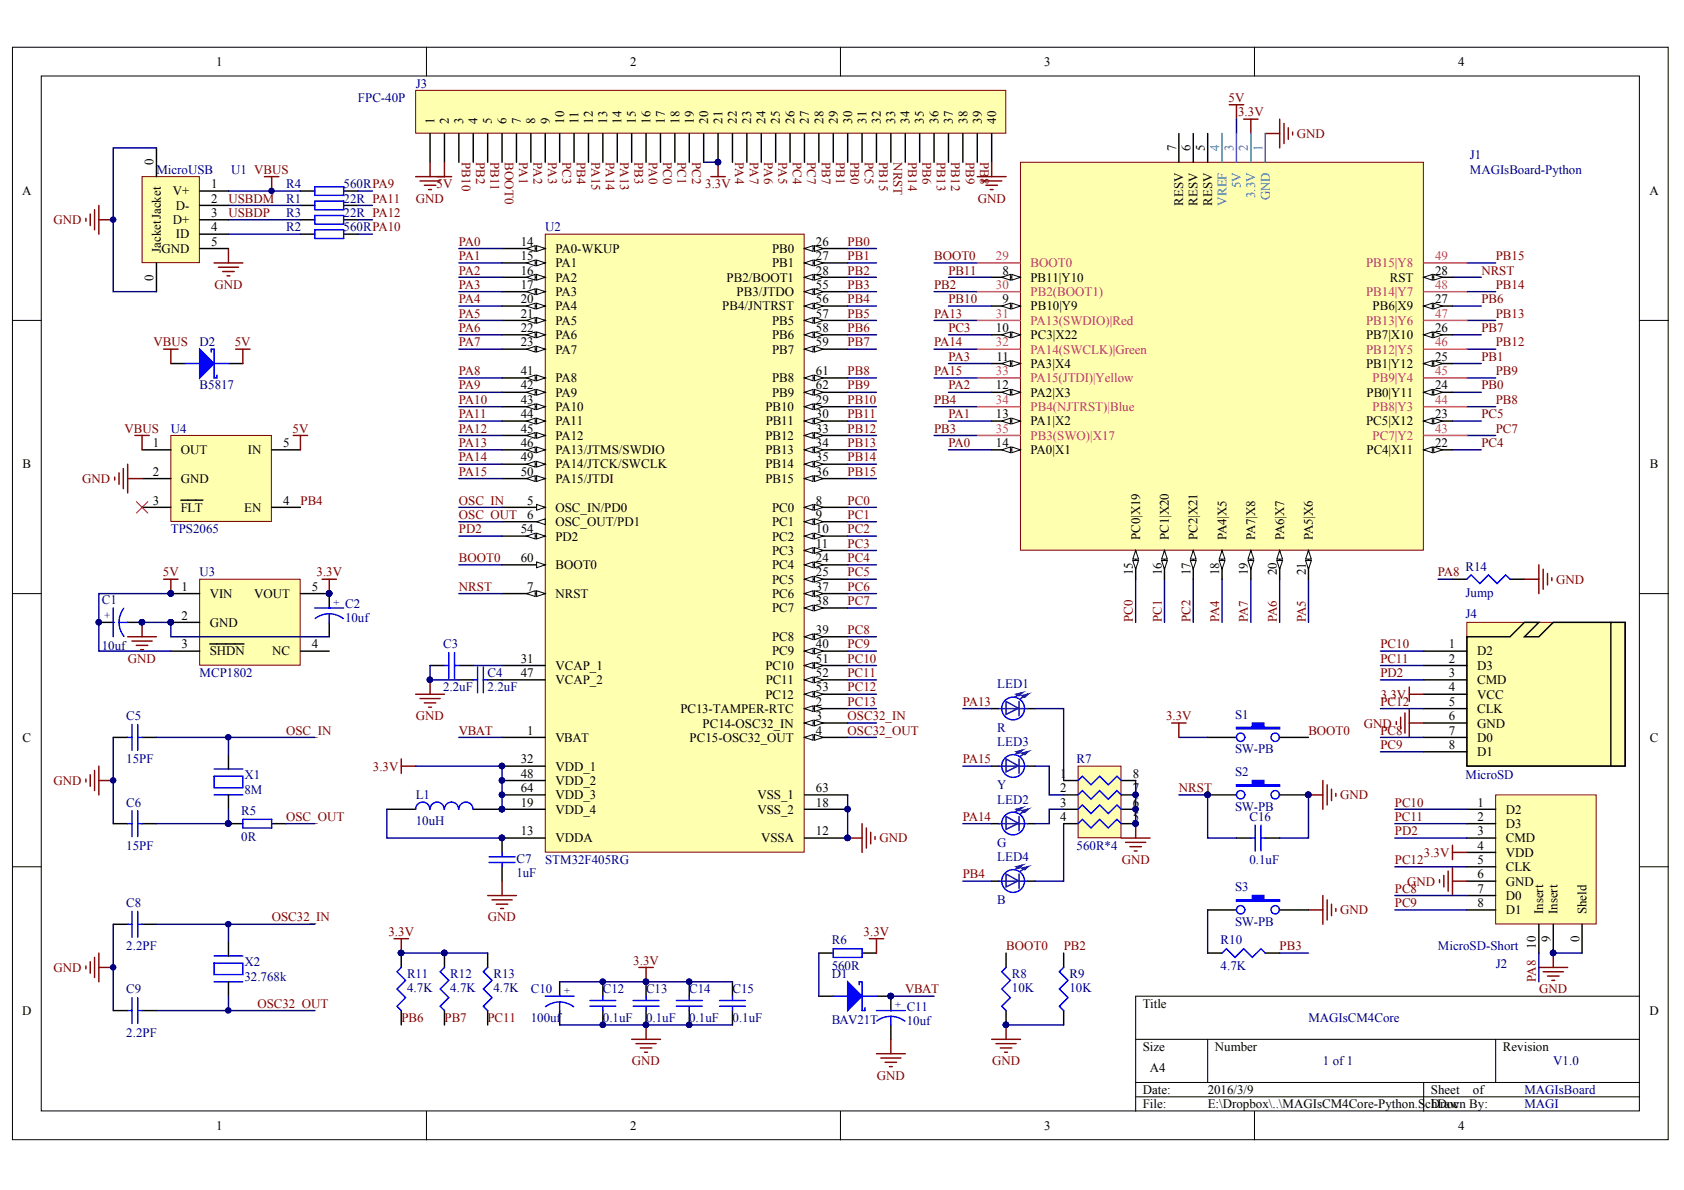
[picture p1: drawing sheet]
<svg xmlns="http://www.w3.org/2000/svg" width="297mm" height="210mm" viewBox="0 0 297 210" stroke-linecap="round" stroke-linejoin="round" font-family="sans-serif">
<defs><g id="words">
<g font-size="2.3">
<text x="38.1" y="11.7">1</text>
<text x="111.2" y="11.7">2</text>
<text x="184.2" y="11.7">3</text>
<text x="257.2" y="11.7">4</text>
<text x="76.6" y="21.8" transform="rotate(-90 76.6 21.8)">1</text>
<text x="79.2" y="21.8" transform="rotate(-90 79.2 21.8)">2</text>
<text x="81.7" y="21.8" transform="rotate(-90 81.7 21.8)">3</text>
<text x="84.2" y="21.8" transform="rotate(-90 84.2 21.8)">4</text>
<text x="86.8" y="21.8" transform="rotate(-90 86.8 21.8)">5</text>
<text x="89.4" y="21.8" transform="rotate(-90 89.4 21.8)">6</text>
<text x="91.9" y="21.8" transform="rotate(-90 91.9 21.8)">7</text>
<text x="94.4" y="21.8" transform="rotate(-90 94.4 21.8)">8</text>
<text x="97" y="21.8" transform="rotate(-90 97 21.8)">9</text>
<text x="99.5" y="21.8" transform="rotate(-90 99.5 21.8)">10</text>
<text x="102" y="21.8" transform="rotate(-90 102 21.8)">11</text>
<text x="104.6" y="21.8" transform="rotate(-90 104.6 21.8)">12</text>
<text x="107.1" y="21.8" transform="rotate(-90 107.1 21.8)">13</text>
<text x="109.6" y="21.8" transform="rotate(-90 109.6 21.8)">14</text>
<text x="112.2" y="21.8" transform="rotate(-90 112.2 21.8)">15</text>
<text x="114.7" y="21.8" transform="rotate(-90 114.7 21.8)">16</text>
<text x="117.3" y="21.8" transform="rotate(-90 117.3 21.8)">17</text>
<text x="119.8" y="21.8" transform="rotate(-90 119.8 21.8)">18</text>
<text x="122.4" y="21.8" transform="rotate(-90 122.4 21.8)">19</text>
<text x="124.9" y="21.8" transform="rotate(-90 124.9 21.8)">20</text>
<text x="127.4" y="21.8" transform="rotate(-90 127.4 21.8)">21</text>
<text x="130" y="21.8" transform="rotate(-90 130 21.8)">22</text>
<text x="132.5" y="21.8" transform="rotate(-90 132.5 21.8)">23</text>
<text x="135" y="21.8" transform="rotate(-90 135 21.8)">24</text>
<text x="137.6" y="21.8" transform="rotate(-90 137.6 21.8)">25</text>
<text x="140.1" y="21.8" transform="rotate(-90 140.1 21.8)">26</text>
<text x="142.7" y="21.8" transform="rotate(-90 142.7 21.8)">27</text>
<text x="145.2" y="21.8" transform="rotate(-90 145.2 21.8)">28</text>
<text x="147.8" y="21.8" transform="rotate(-90 147.8 21.8)">29</text>
<text x="150.3" y="21.8" transform="rotate(-90 150.3 21.8)">30</text>
<text x="152.8" y="21.8" transform="rotate(-90 152.8 21.8)">31</text>
<text x="155.4" y="21.8" transform="rotate(-90 155.4 21.8)">32</text>
<text x="157.9" y="21.8" transform="rotate(-90 157.9 21.8)">33</text>
<text x="160.4" y="21.8" transform="rotate(-90 160.4 21.8)">34</text>
<text x="163" y="21.8" transform="rotate(-90 163 21.8)">35</text>
<text x="165.5" y="21.8" transform="rotate(-90 165.5 21.8)">36</text>
<text x="168.1" y="21.8" transform="rotate(-90 168.1 21.8)">37</text>
<text x="170.6" y="21.8" transform="rotate(-90 170.6 21.8)">38</text>
<text x="173.2" y="21.8" transform="rotate(-90 173.2 21.8)">39</text>
<text x="175.7" y="21.8" transform="rotate(-90 175.7 21.8)">40</text>
<text x="27.1" y="29.1" transform="rotate(-90 27.1 29.1)">0</text>
<text x="207.4" y="26.6" transform="rotate(-90 207.4 26.6)">7</text>
<text x="210" y="26.6" transform="rotate(-90 210 26.6)">6</text>
<text x="212.5" y="26.6" transform="rotate(-90 212.5 26.6)">5</text>
<text x="3.9" y="34.5">A</text>
<text x="30.5" y="34.5">V+</text>
<text x="37.2" y="33.2">1</text>
<text x="37.2" y="35.7">2</text>
<text x="290.9" y="34.5">A</text>
<text x="30.5" y="39.5">D+</text>
<text x="31" y="37">D-</text>
<text x="37.2" y="38.3">3</text>
<text x="37.2" y="40.8">4</text>
<text x="208.7" y="36.3" transform="rotate(-90 208.7 36.3)">RESV</text>
<text x="211.3" y="36.3" transform="rotate(-90 211.3 36.3)">RESV</text>
<text x="213.8" y="36.3" transform="rotate(-90 213.8 36.3)">RESV</text>
<text x="28.4" y="44.6" transform="rotate(-90 28.4 44.6)">JacketJacket</text>
<text x="28.5" y="44.6">GND</text>
<text x="31" y="42.1">ID</text>
<text x="37.2" y="43.4">5</text>
<text x="91.8" y="43.4">14</text>
<text x="91.8" y="45.9">15</text>
<text x="98" y="44.6">PA0-WKUP</text>
<text x="98" y="47.2">PA1</text>
<text x="136.2" y="44.6">PB0</text>
<text x="136.2" y="47.2">PB1</text>
<text x="143.9" y="43.4">26</text>
<text x="143.9" y="45.9">27</text>
<text x="27.1" y="49.5" transform="rotate(-90 27.1 49.5)">0</text>
<text x="91.8" y="48.4">16</text>
<text x="91.8" y="51">17</text>
<text x="91.8" y="53.5">20</text>
<text x="98" y="49.7">PA2</text>
<text x="98" y="52.2">PA3</text>
<text x="128.2" y="49.7">PB2/BOOT1</text>
<text x="129.9" y="52.2">PB3/JTDO</text>
<text x="143.9" y="48.4">28</text>
<text x="143.9" y="51">55</text>
<text x="143.9" y="53.5">56</text>
<text x="176.8" y="48.4">8</text>
<text x="176.8" y="53.5">9</text>
<text x="181.8" y="49.7">PB11|Y10</text>
<text x="245.1" y="49.7">RST</text>
<text x="253.1" y="48.4">28</text>
<text x="253.1" y="53.5">27</text>
<text x="91.8" y="56">21</text>
<text x="91.8" y="58.6">22</text>
<text x="98" y="54.8">PA4</text>
<text x="98" y="57.3">PA5</text>
<text x="98" y="59.8">PA6</text>
<text x="127.4" y="54.8">PB4/JNTRST</text>
<text x="136.2" y="57.3">PB5</text>
<text x="136.2" y="59.8">PB6</text>
<text x="143.9" y="56">57</text>
<text x="143.9" y="58.6">58</text>
<text x="175.7" y="58.6">10</text>
<text x="181.8" y="54.8">PB10|Y9</text>
<text x="181.8" y="59.8">PC3|X22</text>
<text x="241" y="59.8">PB7|X10</text>
<text x="242.1" y="54.8">PB6|X9</text>
<text x="253.1" y="58.6">26</text>
<text x="91.8" y="61.1">23</text>
<text x="98" y="62.4">PA7</text>
<text x="136.2" y="62.4">PB7</text>
<text x="143.9" y="61.1">59</text>
<text x="175.7" y="63.6">11</text>
<text x="181.8" y="64.9">PA3|X4</text>
<text x="241" y="64.9">PB1|Y12</text>
<text x="253.1" y="63.6">25</text>
<text x="91.8" y="66.2">41</text>
<text x="91.8" y="68.7">42</text>
<text x="91.8" y="71.2">43</text>
<text x="98" y="67.4">PA8</text>
<text x="98" y="70">PA9</text>
<text x="136.2" y="67.4">PB8</text>
<text x="136.2" y="70">PB9</text>
<text x="143.9" y="66.2">61</text>
<text x="143.9" y="68.7">62</text>
<text x="143.9" y="71.2">29</text>
<text x="175.7" y="68.7">12</text>
<text x="181.8" y="70">PA2|X3</text>
<text x="241" y="70">PB0|Y11</text>
<text x="253.1" y="68.7">24</text>
<text x="91.8" y="73.8">44</text>
<text x="91.8" y="76.3">45</text>
<text x="98" y="72.5">PA10</text>
<text x="98" y="75">PA11</text>
<text x="98" y="77.6">PA12</text>
<text x="135" y="72.5">PB10</text>
<text x="135" y="77.6">PB12</text>
<text x="135.1" y="75">PB11</text>
<text x="143.9" y="73.8">30</text>
<text x="143.9" y="76.3">33</text>
<text x="175.7" y="73.8">13</text>
<text x="181.8" y="75">PA1|X2</text>
<text x="241" y="75">PC5|X12</text>
<text x="253.1" y="73.8">23</text>
<text x="4" y="82.6">B</text>
<text x="27" y="78.8">1</text>
<text x="27" y="83.9">2</text>
<text x="31.9" y="80.1">OUT</text>
<text x="43.7" y="80.1">IN</text>
<text x="50" y="78.8">5</text>
<text x="91.8" y="78.8">46</text>
<text x="91.8" y="81.4">49</text>
<text x="91.8" y="83.9">50</text>
<text x="98" y="80.1">PA13/JTMS/SWDIO</text>
<text x="98" y="82.6">PA14/JTCK/SWCLK</text>
<text x="135" y="80.1">PB13</text>
<text x="135" y="82.6">PB14</text>
<text x="143.9" y="78.8">34</text>
<text x="143.9" y="81.4">35</text>
<text x="143.9" y="83.9">36</text>
<text x="175.7" y="78.8">14</text>
<text x="181.8" y="80.1">PA0|X1</text>
<text x="241" y="80.1">PC4|X11</text>
<text x="253.1" y="78.8">22</text>
<text x="291" y="82.6">B</text>
<text x="27" y="89">3</text>
<text x="31.9" y="85.2">GND</text>
<text x="50" y="89">4</text>
<text x="93" y="89">5</text>
<text x="98" y="85.2">PA15/JTDI</text>
<text x="135" y="85.2">PB15</text>
<text x="143.9" y="89">8</text>
<text x="31.9" y="90.3">FLT</text>
<text x="43.1" y="90.3">EN</text>
<text x="91.8" y="94.1">54</text>
<text x="93" y="91.5">6</text>
<text x="98" y="90.3">OSC_IN/PD0</text>
<text x="98" y="92.8">OSC_OUT/PD1</text>
<text x="98" y="95.3">PD2</text>
<text x="136.2" y="90.3">PC0</text>
<text x="136.2" y="92.8">PC1</text>
<text x="136.2" y="95.3">PC2</text>
<text x="143.9" y="91.5">9</text>
<text x="143.9" y="94.1">10</text>
<text x="201.1" y="95.3" transform="rotate(-90 201.1 95.3)">PC0|X19</text>
<text x="206.2" y="95.3" transform="rotate(-90 206.2 95.3)">PC1|X20</text>
<text x="211.3" y="95.3" transform="rotate(-90 211.3 95.3)">PC2|X21</text>
<text x="216.3" y="95.3" transform="rotate(-90 216.3 95.3)">PA4|X5</text>
<text x="221.4" y="95.3" transform="rotate(-90 221.4 95.3)">PA7|X8</text>
<text x="226.5" y="95.3" transform="rotate(-90 226.5 95.3)">PA6|X7</text>
<text x="231.6" y="95.3" transform="rotate(-90 231.6 95.3)">PA5|X6</text>
<text x="91.8" y="99.1">60</text>
<text x="98" y="100.4">BOOT0</text>
<text x="136.2" y="97.9">PC3</text>
<text x="136.2" y="100.4">PC4</text>
<text x="143.9" y="96.6">11</text>
<text x="143.9" y="99.1">24</text>
<text x="143.9" y="101.7">25</text>
<text x="199.8" y="101.4" transform="rotate(-90 199.8 101.4)">15</text>
<text x="204.9" y="101.4" transform="rotate(-90 204.9 101.4)">16</text>
<text x="210" y="101.4" transform="rotate(-90 210 101.4)">17</text>
<text x="215.1" y="101.4" transform="rotate(-90 215.1 101.4)">18</text>
<text x="220.1" y="101.4" transform="rotate(-90 220.1 101.4)">19</text>
<text x="225.2" y="101.4" transform="rotate(-90 225.2 101.4)">20</text>
<text x="230.3" y="101.4" transform="rotate(-90 230.3 101.4)">21</text>
<text x="32" y="104.2">1</text>
<text x="37" y="105.5">VIN</text>
<text x="44.8" y="105.5">VOUT</text>
<text x="55" y="104.2">5</text>
<text x="93" y="104.2">7</text>
<text x="98" y="105.5">NRST</text>
<text x="136.2" y="102.9">PC5</text>
<text x="136.2" y="105.5">PC6</text>
<text x="143.9" y="104.2">37</text>
<text x="143.9" y="106.7">38</text>
<text x="32" y="109.3">2</text>
<text x="37" y="110.5">GND</text>
<text x="136.2" y="108">PC7</text>
<text x="136.2" y="113.1">PC8</text>
<text x="143.9" y="111.8">39</text>
<text x="32" y="114.3">3</text>
<text x="37" y="115.6">SHDN</text>
<text x="48" y="115.6">NC</text>
<text x="55" y="114.3">4</text>
<text x="91.8" y="116.9">31</text>
<text x="91.8" y="119.4">47</text>
<text x="98" y="118.1">VCAP_1</text>
<text x="135" y="118.1">PC10</text>
<text x="136.2" y="115.6">PC9</text>
<text x="143.9" y="114.3">40</text>
<text x="143.9" y="116.9">51</text>
<text x="143.9" y="119.4">52</text>
<text x="255.5" y="114.3">1</text>
<text x="255.5" y="116.9">2</text>
<text x="255.5" y="119.4">3</text>
<text x="260.5" y="115.6">D2</text>
<text x="260.5" y="118.1">D3</text>
<text x="98" y="120.7">VCAP_2</text>
<text x="120" y="125.7">PC13-TAMPER-RTC</text>
<text x="135" y="123.2">PC12</text>
<text x="135.1" y="120.7">PC11</text>
<text x="143.9" y="121.9">53</text>
<text x="143.9" y="124.5">2</text>
<text x="255.5" y="121.9">4</text>
<text x="255.5" y="124.5">5</text>
<text x="260.5" y="120.7">CMD</text>
<text x="260.5" y="123.2">VCC</text>
<text x="260.5" y="125.7">CLK</text>
<text x="4" y="130.9">C</text>
<text x="93" y="129.6">1</text>
<text x="98" y="130.9">VBAT</text>
<text x="121.6" y="130.9">PC15-OSC32_OUT</text>
<text x="123.9" y="128.3">PC14-OSC32_IN</text>
<text x="143.9" y="127.1">3</text>
<text x="143.9" y="129.6">4</text>
<text x="255.5" y="127.1">6</text>
<text x="255.5" y="129.6">7</text>
<text x="260.5" y="128.3">GND</text>
<text x="260.5" y="130.9">D0</text>
<text x="291" y="130.9">C</text>
<text x="91.8" y="134.7">32</text>
<text x="91.8" y="137.2">48</text>
<text x="98" y="135.9">VDD_1</text>
<text x="187" y="137.2">1</text>
<text x="199.8" y="137.2">8</text>
<text x="255.5" y="132.1">8</text>
<text x="260.5" y="133.4">D1</text>
<text x="91.8" y="139.7">64</text>
<text x="91.8" y="142.3">19</text>
<text x="98" y="138.5">VDD_2</text>
<text x="98" y="141">VDD_3</text>
<text x="98" y="143.5">VDD_4</text>
<text x="133.6" y="141">VSS_1</text>
<text x="133.6" y="143.5">VSS_2</text>
<text x="143.9" y="139.7">63</text>
<text x="143.9" y="142.3">18</text>
<text x="187" y="139.7">2</text>
<text x="187" y="142.3">3</text>
<text x="199.8" y="142.3">6</text>
<text x="199.8" y="139.7">7</text>
<text x="260.6" y="142.3">1</text>
<text x="265.6" y="143.5">D2</text>
<text x="91.8" y="147.3">13</text>
<text x="98" y="148.6">VDDA</text>
<text x="134.2" y="148.6">VSSA</text>
<text x="143.9" y="147.3">12</text>
<text x="187" y="144.8">4</text>
<text x="199.8" y="144.8">5</text>
<text x="260.6" y="144.8">2</text>
<text x="260.6" y="147.3">3</text>
<text x="260.6" y="149.9">4</text>
<text x="265.6" y="146.1">D3</text>
<text x="265.6" y="148.6">CMD</text>
<text x="260.6" y="152.4">5</text>
<text x="260.6" y="154.9">6</text>
<text x="265.6" y="151.1">VDD</text>
<text x="265.6" y="153.7">CLK</text>
<text x="260.6" y="157.5">7</text>
<text x="260.6" y="160">8</text>
<text x="265.6" y="156.2">GND</text>
<text x="265.6" y="158.7">D0</text>
<text x="265.6" y="161.3">D1</text>
<text x="272.2" y="161.3" transform="rotate(-90 272.2 161.3)">Insert</text>
<text x="274.7" y="161.3" transform="rotate(-90 274.7 161.3)">Insert</text>
<text x="279.9" y="161.3" transform="rotate(-90 279.9 161.3)">Sheld</text>
<text x="270.9" y="167.3" transform="rotate(-90 270.9 167.3)">10</text>
<text x="273.5" y="166.2" transform="rotate(-90 273.5 166.2)">9</text>
<text x="278.6" y="166.2" transform="rotate(-90 278.6 166.2)">0</text>
<text x="3.9" y="179">D</text>
<text x="201.6" y="177.8">Title</text>
<text x="290.9" y="179">D</text>
<text x="201.6" y="185.4">Size</text>
<text x="214.3" y="185.4">Number</text>
<text x="265.1" y="185.4">Revision</text>
<text x="202.8" y="189.2">A4</text>
<text x="201.6" y="193">Date:</text>
<text x="201.6" y="195.5">File:</text>
<text x="213" y="193">2016/3/9</text>
<text x="213" y="195.5">E:\Dropbox\..\MAGIsCM4Core-Python.SchDoc</text>
<text x="252.4" y="193">Sheet</text>
<text x="252.4" y="195.5">Drawn By:</text>
<text x="259.8" y="193">of</text>
<text x="38.1" y="199.3">1</text>
<text x="111.2" y="199.3">2</text>
<text x="184.2" y="199.3">3</text>
<text x="257.2" y="199.3">4</text>
</g>
<g font-size="2.3" fill="#000080">
<text x="63.1" y="18">FPC-40P</text>
<text x="73.3" y="15.5">J3</text>
<text x="259.3" y="28.1">J1</text>
<text x="27.6" y="30.7">MicroUSB</text>
<text x="40.8" y="30.7">U1 VBUS</text>
<text x="50.5" y="35.7">R1</text>
<text x="50.5" y="33.2">R4</text>
<text x="60.6" y="35.7">22R PA11</text>
<text x="60.6" y="33.2">560RPA9</text>
<text x="259.3" y="30.7">MAGIsBoard-Python</text>
<text x="50.5" y="40.8">R2</text>
<text x="50.5" y="38.3">R3</text>
<text x="60.6" y="40.8">560RPA10</text>
<text x="60.6" y="38.3">22R PA12</text>
<text x="96.2" y="40.8">U2</text>
<text x="35.2" y="61.1">D2</text>
<text x="35.2" y="68.7">B5817</text>
<text x="30.1" y="76.3">U4</text>
<text x="30.1" y="94.1">TPS2065</text>
<text x="35.2" y="101.7">U3</text>
<text x="258.5" y="100.7">R14</text>
<text x="18" y="106.5">C1</text>
<text x="60.9" y="107.3">C2</text>
<text x="258.5" y="105.2">Jump</text>
<text x="60.9" y="109.8">10uf</text>
<text x="258.5" y="109">J4</text>
<text x="18" y="114.6">10uf</text>
<text x="35.2" y="119.4">MCP1802</text>
<text x="78.2" y="114.3">C3</text>
<text x="86" y="119.4">C4</text>
<text x="78.2" y="121.9">2.2uF</text>
<text x="86" y="121.9">2.2uF</text>
<text x="175.9" y="121.4">LED1</text>
<text x="22.3" y="127.1">C5</text>
<text x="175.9" y="131.6">LED3</text>
<text x="175.9" y="129.1">R</text>
<text x="217.8" y="126.8">S1</text>
<text x="22.3" y="134.7">15PF</text>
<text x="43.1" y="137.4">X1</text>
<text x="189.9" y="134.7">R7</text>
<text x="217.8" y="132.9">SW-PB</text>
<text x="217.8" y="136.9">S2</text>
<text x="258.5" y="137.4">MicroSD</text>
<text x="22.3" y="142.3">C6</text>
<text x="42.6" y="143.8">R5</text>
<text x="43.1" y="140">8M</text>
<text x="73.3" y="141">L1</text>
<text x="175.9" y="141.8">LED2</text>
<text x="175.9" y="139.2">Y</text>
<text x="217.8" y="143">SW-PB</text>
<text x="22.3" y="149.9">15PF</text>
<text x="42.6" y="148.3">0R</text>
<text x="73.3" y="145.6">10uH</text>
<text x="175.9" y="149.4">G</text>
<text x="189.9" y="149.9">560R*4</text>
<text x="220.4" y="144.8">C16</text>
<text x="91.1" y="152.1">C7</text>
<text x="91.1" y="154.7">1uF</text>
<text x="96.2" y="152.4">STM32F405RG</text>
<text x="175.9" y="151.9">LED4</text>
<text x="220.4" y="152.4">0.1uF</text>
<text x="22.3" y="160">C8</text>
<text x="175.9" y="159.5">B</text>
<text x="217.8" y="157.2">S3</text>
<text x="22.3" y="167.6">2.2PF</text>
<text x="146.7" y="166.6">R6</text>
<text x="215.3" y="166.6">R10</text>
<text x="217.8" y="163.3">SW-PB</text>
<text x="253.6" y="167.6">MicroSD-Short</text>
<text x="43.1" y="170.4">X2</text>
<text x="43.1" y="173">32.768k</text>
<text x="71.8" y="172.5">R11</text>
<text x="79.4" y="172.5">R12</text>
<text x="87" y="172.5">R13</text>
<text x="146.7" y="172.5">D1</text>
<text x="146.7" y="171.2">560R</text>
<text x="178.5" y="172.5">R8</text>
<text x="188.6" y="172.5">R9</text>
<text x="215.3" y="171.2">4.7K</text>
<text x="263.8" y="170.7">J2</text>
<text x="22.3" y="175.2">C9</text>
<text x="71.8" y="175">4.7K</text>
<text x="79.4" y="175">4.7K</text>
<text x="87" y="175">4.7K</text>
<text x="93.6" y="175.2">C10</text>
<text x="106.3" y="175.2">C12</text>
<text x="114" y="175.2">C13</text>
<text x="121.6" y="175.2">C14</text>
<text x="129.2" y="175.2">C15</text>
<text x="159.9" y="178.3">C11</text>
<text x="178.5" y="175">10K</text>
<text x="188.6" y="175">10K</text>
<text x="22.3" y="182.8">2.2PF</text>
<text x="93.6" y="180.3">100uf</text>
<text x="106.3" y="180.3">0.1uF</text>
<text x="114" y="180.3">0.1uF</text>
<text x="121.6" y="180.3">0.1uF</text>
<text x="129.2" y="180.3">0.1uF</text>
<text x="146.7" y="180.6">BAV21T</text>
<text x="159.9" y="180.8">10uf</text>
<text x="230.8" y="180.3">MAGIsCM4Core</text>
<text x="233.4" y="187.9">1 of 1</text>
<text x="274" y="187.9">V1.0</text>
<text x="268.9" y="193">MAGIsBoard</text>
<text x="268.9" y="195.5">MAGI</text>
</g>
<g font-size="2.3" fill="#800000">
<text x="216.7" y="18">5V</text>
<text x="218.4" y="20.5">3.3V</text>
<text x="81.4" y="28.6" transform="rotate(90 81.4 28.6)">PB10</text>
<text x="84" y="28.6" transform="rotate(90 84 28.6)">PB2</text>
<text x="86.5" y="28.6" transform="rotate(90 86.5 28.6)">PB11</text>
<text x="89.1" y="28.6" transform="rotate(90 89.1 28.6)">BOOT0</text>
<text x="91.6" y="28.6" transform="rotate(90 91.6 28.6)">PA1</text>
<text x="94.1" y="28.6" transform="rotate(90 94.1 28.6)">PA2</text>
<text x="96.7" y="28.6" transform="rotate(90 96.7 28.6)">PA3</text>
<text x="99.2" y="28.6" transform="rotate(90 99.2 28.6)">PC3</text>
<text x="101.7" y="28.6" transform="rotate(90 101.7 28.6)">PB4</text>
<text x="104.3" y="28.6" transform="rotate(90 104.3 28.6)">PA15</text>
<text x="106.9" y="28.6" transform="rotate(90 106.9 28.6)">PA14</text>
<text x="109.4" y="28.6" transform="rotate(90 109.4 28.6)">PA13</text>
<text x="111.9" y="28.6" transform="rotate(90 111.9 28.6)">PB3</text>
<text x="114.5" y="28.6" transform="rotate(90 114.5 28.6)">PA0</text>
<text x="117" y="28.6" transform="rotate(90 117 28.6)">PC0</text>
<text x="119.5" y="28.6" transform="rotate(90 119.5 28.6)">PC1</text>
<text x="122.1" y="28.6" transform="rotate(90 122.1 28.6)">PC2</text>
<text x="129.7" y="28.6" transform="rotate(90 129.7 28.6)">PA4</text>
<text x="132.3" y="28.6" transform="rotate(90 132.3 28.6)">PA7</text>
<text x="134.8" y="28.6" transform="rotate(90 134.8 28.6)">PA6</text>
<text x="137.3" y="28.6" transform="rotate(90 137.3 28.6)">PA5</text>
<text x="139.9" y="28.6" transform="rotate(90 139.9 28.6)">PC4</text>
<text x="142.4" y="28.6" transform="rotate(90 142.4 28.6)">PC7</text>
<text x="144.9" y="28.6" transform="rotate(90 144.9 28.6)">PB7</text>
<text x="147.5" y="28.6" transform="rotate(90 147.5 28.6)">PB1</text>
<text x="150" y="28.6" transform="rotate(90 150 28.6)">PB0</text>
<text x="152.5" y="28.6" transform="rotate(90 152.5 28.6)">PC5</text>
<text x="155.1" y="28.6" transform="rotate(90 155.1 28.6)">PB15</text>
<text x="157.6" y="28.6" transform="rotate(90 157.6 28.6)">NRST</text>
<text x="160.2" y="28.6" transform="rotate(90 160.2 28.6)">PB14</text>
<text x="162.7" y="28.6" transform="rotate(90 162.7 28.6)">PB6</text>
<text x="165.3" y="28.6" transform="rotate(90 165.3 28.6)">PB13</text>
<text x="167.8" y="28.6" transform="rotate(90 167.8 28.6)">PB12</text>
<text x="170.3" y="28.6" transform="rotate(90 170.3 28.6)">PB9</text>
<text x="172.9" y="28.6" transform="rotate(90 172.9 28.6)">PB</text>
<text x="228.7" y="24.3">GND</text>
<text x="40.3" y="35.7">USBDM</text>
<text x="73.4" y="35.7">GND</text>
<text x="77" y="33.2">5V</text>
<text x="124.4" y="33.2">3.3V</text>
<text x="172.4" y="35.7">GND</text>
<text x="172.9" y="31.4" transform="rotate(90 172.9 31.4)">8</text>
<text x="9.4" y="39.5">GND</text>
<text x="40.3" y="38.3">USBDP</text>
<text x="80.9" y="43.4">PA0</text>
<text x="80.9" y="45.9">PA1</text>
<text x="149.5" y="43.4">PB0</text>
<text x="149.5" y="45.9">PB1</text>
<text x="164.8" y="45.9">BOOT0</text>
<text x="263.8" y="45.9">PB15</text>
<text x="37.8" y="51">GND</text>
<text x="80.9" y="48.4">PA2</text>
<text x="80.9" y="51">PA3</text>
<text x="80.9" y="53.5">PA4</text>
<text x="149.5" y="48.4">PB2</text>
<text x="149.5" y="51">PB3</text>
<text x="149.5" y="53.5">PB4</text>
<text x="164.8" y="51">PB2</text>
<text x="167.3" y="53.5">PB10</text>
<text x="167.3" y="48.4">PB11</text>
<text x="261.3" y="53.5">PB6</text>
<text x="261.3" y="48.4">NRST</text>
<text x="263.8" y="51">PB14</text>
<text x="80.9" y="56">PA5</text>
<text x="80.9" y="58.6">PA6</text>
<text x="149.5" y="56">PB5</text>
<text x="149.5" y="58.6">PB6</text>
<text x="164.8" y="56">PA13</text>
<text x="167.3" y="58.6">PC3</text>
<text x="261.3" y="58.6">PB7</text>
<text x="263.8" y="56">PB13</text>
<text x="27.1" y="61.1">VBUS</text>
<text x="41.4" y="61.1">5V</text>
<text x="80.9" y="61.1">PA7</text>
<text x="149.5" y="61.1">PB7</text>
<text x="164.8" y="61.1">PA14</text>
<text x="167.3" y="63.6">PA3</text>
<text x="261.3" y="63.6">PB1</text>
<text x="263.8" y="61.1">PB12</text>
<text x="80.9" y="66.2">PA8</text>
<text x="80.9" y="68.7">PA9</text>
<text x="80.9" y="71.2">PA10</text>
<text x="149.5" y="66.2">PB8</text>
<text x="149.5" y="68.7">PB9</text>
<text x="149.5" y="71.2">PB10</text>
<text x="164.8" y="66.2">PA15</text>
<text x="164.8" y="71.2">PB4</text>
<text x="167.3" y="68.7">PA2</text>
<text x="261.3" y="68.7">PB0</text>
<text x="263.8" y="71.2">PB8</text>
<text x="263.8" y="66.2">PB9</text>
<text x="22" y="76.3">VBUS</text>
<text x="51.6" y="76.3">5V</text>
<text x="80.9" y="73.8">PA11</text>
<text x="80.9" y="76.3">PA12</text>
<text x="149.5" y="73.8">PB11</text>
<text x="149.5" y="76.3">PB12</text>
<text x="164.8" y="76.3">PB3</text>
<text x="167.3" y="73.8">PA1</text>
<text x="261.3" y="73.8">PC5</text>
<text x="263.8" y="76.3">PC7</text>
<text x="80.9" y="78.8">PA13</text>
<text x="80.9" y="81.4">PA14</text>
<text x="80.9" y="83.9">PA15</text>
<text x="149.5" y="78.8">PB13</text>
<text x="149.5" y="81.4">PB14</text>
<text x="149.5" y="83.9">PB15</text>
<text x="167.3" y="78.8">PA0</text>
<text x="261.3" y="78.8">PC4</text>
<text x="14.5" y="85.2">GND</text>
<text x="53" y="89">PB4</text>
<text x="80.9" y="89">OSC_IN</text>
<text x="149.5" y="89">PC0</text>
<text x="80.9" y="94.1">PD2</text>
<text x="80.9" y="91.5">OSC_OUT</text>
<text x="149.5" y="91.5">PC1</text>
<text x="149.5" y="94.1">PC2</text>
<text x="28.7" y="101.7">5V</text>
<text x="55.8" y="101.7">3.3V</text>
<text x="80.9" y="99.1">BOOT0</text>
<text x="149.5" y="96.6">PC3</text>
<text x="149.5" y="99.1">PC4</text>
<text x="149.5" y="101.7">PC5</text>
<text x="253.6" y="101.7">PA8</text>
<text x="80.9" y="104.2">NRST</text>
<text x="149.5" y="104.2">PC6</text>
<text x="149.5" y="106.7">PC7</text>
<text x="274.5" y="102.9">GND</text>
<text x="149.5" y="111.8">PC8</text>
<text x="199.8" y="109.8" transform="rotate(-90 199.8 109.8)">PC0</text>
<text x="204.9" y="109.8" transform="rotate(-90 204.9 109.8)">PC1</text>
<text x="210" y="109.8" transform="rotate(-90 210 109.8)">PC2</text>
<text x="215.1" y="109.8" transform="rotate(-90 215.1 109.8)">PA4</text>
<text x="220.1" y="109.8" transform="rotate(-90 220.1 109.8)">PA7</text>
<text x="225.2" y="109.8" transform="rotate(-90 225.2 109.8)">PA6</text>
<text x="230.3" y="109.8" transform="rotate(-90 230.3 109.8)">PA5</text>
<text x="22.6" y="116.9">GND</text>
<text x="149.5" y="114.3">PC9</text>
<text x="149.5" y="116.9">PC10</text>
<text x="149.5" y="119.4">PC11</text>
<text x="243.5" y="114.3">PC10</text>
<text x="243.5" y="116.9">PC11</text>
<text x="243.5" y="119.4">PD2</text>
<text x="149.5" y="121.9">PC12</text>
<text x="149.5" y="124.5">PC13</text>
<text x="169.8" y="124.5">PA13</text>
<text x="243.5" y="124.5">PC12</text>
<text x="243.5" y="123.2">3.3V</text>
<text x="50.5" y="129.6">OSC_IN</text>
<text x="73.4" y="127.1">GND</text>
<text x="80.9" y="129.6">VBAT</text>
<text x="149.5" y="127.1">OSC32_IN</text>
<text x="149.5" y="129.6">OSC32_OUT</text>
<text x="205.7" y="127.1">3.3V</text>
<text x="230.8" y="129.6">BOOT0</text>
<text x="240.5" y="128.3">GND</text>
<text x="243.5" y="129.6">PC8</text>
<text x="65.8" y="135.9">3.3V</text>
<text x="169.8" y="134.7">PA15</text>
<text x="243.5" y="132.1">PC9</text>
<text x="9.4" y="138.5">GND</text>
<text x="208" y="139.7">NRST</text>
<text x="236.4" y="141">GND</text>
<text x="246" y="142.3">PC10</text>
<text x="50.5" y="144.8">OSC_OUT</text>
<text x="155.1" y="148.6">GND</text>
<text x="169.8" y="144.8">PA14</text>
<text x="246" y="144.8">PC11</text>
<text x="246" y="147.3">PD2</text>
<text x="169.8" y="154.9">PB4</text>
<text x="197.9" y="152.4">GND</text>
<text x="246" y="152.4">PC12</text>
<text x="251.2" y="151.1">3.3V</text>
<text x="236.4" y="161.3">GND</text>
<text x="246" y="157.5">PC8</text>
<text x="246" y="160">PC9</text>
<text x="248.2" y="156.2">GND</text>
<text x="47.9" y="162.5">OSC32_IN</text>
<text x="68.5" y="165.1">3.3V</text>
<text x="86.1" y="162.5">GND</text>
<text x="152.3" y="165.1">3.3V</text>
<text x="177.5" y="167.6">BOOT0</text>
<text x="187.6" y="167.6">PB2</text>
<text x="225.7" y="167.6">PB3</text>
<text x="9.4" y="171.4">GND</text>
<text x="111.7" y="170.2">3.3V</text>
<text x="270.9" y="173.2" transform="rotate(-90 270.9 173.2)">PA8</text>
<text x="45.4" y="177.8">OSC32_OUT</text>
<text x="159.7" y="175.2">VBAT</text>
<text x="271.5" y="175.2">GND</text>
<text x="70.8" y="180.3">PB6</text>
<text x="78.4" y="180.3">PB7</text>
<text x="86" y="180.3">PC11</text>
<text x="111.5" y="187.9">GND</text>
<text x="154.7" y="190.4">GND</text>
<text x="175" y="187.9">GND</text>
</g>
<g font-size="2.3" fill="#009cca">
<text x="215.1" y="26.6" transform="rotate(-90 215.1 26.6)">4</text>
<text x="217.6" y="26.6" transform="rotate(-90 217.6 26.6)">3</text>
<text x="220.1" y="26.6" transform="rotate(-90 220.1 26.6)">2</text>
<text x="222.7" y="26.6" transform="rotate(-90 222.7 26.6)">1</text>
<text x="218.9" y="33.2" transform="rotate(-90 218.9 33.2)">5V</text>
<text x="221.4" y="34.9" transform="rotate(-90 221.4 34.9)">3.3V</text>
<text x="224" y="35.3" transform="rotate(-90 224 35.3)">GND</text>
<text x="216.3" y="36.3" transform="rotate(-90 216.3 36.3)">VREF</text>
</g>
<g font-size="2.3" fill="#da2467">
<text x="175.7" y="45.9">29</text>
<text x="181.8" y="47.2">BOOT0</text>
<text x="241" y="47.2">PB15|Y8</text>
<text x="253.1" y="45.9">49</text>
<text x="175.7" y="51">30</text>
<text x="181.8" y="52.2">PB2(BOOT1)</text>
<text x="241" y="52.2">PB14|Y7</text>
<text x="253.1" y="51">48</text>
<text x="175.7" y="56">31</text>
<text x="181.8" y="57.3">PA13(SWDIO)|Red</text>
<text x="241" y="57.3">PB13|Y6</text>
<text x="253.1" y="56">47</text>
<text x="175.7" y="61.1">32</text>
<text x="181.8" y="62.4">PA14(SWCLK)|Green</text>
<text x="241" y="62.4">PB12|Y5</text>
<text x="253.1" y="61.1">46</text>
<text x="175.7" y="66.2">33</text>
<text x="175.7" y="71.2">34</text>
<text x="181.8" y="67.4">PA15(JTDI)|Yellow</text>
<text x="242.1" y="67.4">PB9|Y4</text>
<text x="253.1" y="71.2">44</text>
<text x="253.1" y="66.2">45</text>
<text x="175.7" y="76.3">35</text>
<text x="181.8" y="77.6">PB3(SWO)|X17</text>
<text x="181.8" y="72.5">PB4(NJTRST)|Blue</text>
<text x="242.1" y="77.6">PC7|Y2</text>
<text x="242.1" y="72.5">PB8|Y3</text>
<text x="253.1" y="76.3">43</text>
</g>
<g font-size="1.8" fill="#000080">
<text x="58.8" y="106.8">+</text>
<text x="19.6" y="109" transform="rotate(-90 19.6 109)">+</text>
<text x="99.5" y="175.3">+</text>
<text x="157.9" y="177.9">+</text>
</g>
</g></defs>
<g fill="#fff" stroke="#000" stroke-width=".18">
<path d="M2.2 8.3h292v192.7h-292z"/>
<path d="M7.3 13.4h281.9v182.6h-281.9z"/>
</g>
<g fill="none" stroke="#000" stroke-width=".18">
<path d="M75.2 8.3v5.1M148.2 8.3v5.1M221.3 8.3v5.1M2.2 56.5h5.1M289.2 56.5h5.1M2.2 104.7h5.1M289.2 104.7h5.1M2.2 152.9h5.1M289.2 152.9h5.1M289.2 175.7h-88.9v20.3M75.2 196v5.1M148.2 196v5.1"/>
<path d="M200.3 183.3h88.9M200.3 190.9h88.9M200.3 193.5h88.9M213 183.3v7.6M221.3 196v5.1M251.1 190.9v5.1M263.8 183.3v7.6"/>
</g>
<path d="M96.2 41.3h45.6v109h-45.6z" fill="#ffffb0" stroke="#800000" stroke-width=".18"/>
<path d="M88.6 99.6h7.6" fill="none" stroke="#000" stroke-width=".25"/>
<path d="M94.7 99.1l1.5 .5-1.5 .5z" fill="#fff" stroke="#000" stroke-width=".18"/>
<path d="M88.6 104.7h7.6" fill="none" stroke="#000" stroke-width=".25"/>
<g fill="#fff" stroke="#000" stroke-width=".18">
<path d="M94.7 104.2l1.5 .5-1.5 .5z"/>
<path d="M92.9 104.7l1.5-.5v1z"/>
</g>
<path d="M88.6 89.5h7.6" fill="none" stroke="#000" stroke-width=".25"/>
<path d="M94.7 89l1.5 .5-1.5 .5z" fill="#fff" stroke="#000" stroke-width=".18"/>
<path d="M88.6 92h7.6" fill="none" stroke="#000" stroke-width=".25"/>
<path d="M94.7 92l1.5-.5v1z" fill="#fff" stroke="#000" stroke-width=".18"/>
<path d="M88.6 43.8h7.6" fill="none" stroke="#000" stroke-width=".25"/>
<g fill="#fff" stroke="#000" stroke-width=".18">
<path d="M94.7 43.3l1.5 .5-1.5 .5z"/>
<path d="M92.9 43.8l1.5-.5v1z"/>
</g>
<path d="M88.6 46.4h7.6" fill="none" stroke="#000" stroke-width=".25"/>
<g fill="#fff" stroke="#000" stroke-width=".18">
<path d="M94.7 45.9l1.5 .5-1.5 .5z"/>
<path d="M92.9 46.4l1.5-.5v1z"/>
</g>
<path d="M88.6 48.9h7.6" fill="none" stroke="#000" stroke-width=".25"/>
<g fill="#fff" stroke="#000" stroke-width=".18">
<path d="M94.7 48.4l1.5 .5-1.5 .5z"/>
<path d="M92.9 48.9l1.5-.5v1z"/>
</g>
<path d="M88.6 51.4h7.6" fill="none" stroke="#000" stroke-width=".25"/>
<g fill="#fff" stroke="#000" stroke-width=".18">
<path d="M94.7 50.9l1.5 .5-1.5 .6z"/>
<path d="M92.9 51.4l1.5-.5v1.1z"/>
</g>
<path d="M88.6 54h7.6" fill="none" stroke="#000" stroke-width=".25"/>
<g fill="#fff" stroke="#000" stroke-width=".18">
<path d="M94.7 53.5l1.5 .5-1.5 .5z"/>
<path d="M92.9 54l1.5-.5v1z"/>
</g>
<path d="M88.6 56.5h7.6" fill="none" stroke="#000" stroke-width=".25"/>
<g fill="#fff" stroke="#000" stroke-width=".18">
<path d="M94.7 56l1.5 .5-1.5 .5z"/>
<path d="M92.9 56.5l1.5-.5v1z"/>
</g>
<path d="M88.6 59.1h7.6" fill="none" stroke="#000" stroke-width=".25"/>
<g fill="#fff" stroke="#000" stroke-width=".18">
<path d="M94.7 58.5l1.5 .6-1.5 .5z"/>
<path d="M92.9 59.1l1.5-.6v1.1z"/>
</g>
<path d="M88.6 61.6h7.6" fill="none" stroke="#000" stroke-width=".25"/>
<g fill="#fff" stroke="#000" stroke-width=".18">
<path d="M94.7 61.1l1.5 .5-1.5 .5z"/>
<path d="M92.9 61.6l1.5-.5v1z"/>
</g>
<path d="M88.6 66.7h7.6" fill="none" stroke="#000" stroke-width=".25"/>
<g fill="#fff" stroke="#000" stroke-width=".18">
<path d="M94.7 66.2l1.5 .5-1.5 .5z"/>
<path d="M92.9 66.7l1.5-.5v1z"/>
</g>
<path d="M88.6 69.2h7.6" fill="none" stroke="#000" stroke-width=".25"/>
<g fill="#fff" stroke="#000" stroke-width=".18">
<path d="M94.7 68.7l1.5 .5-1.5 .5z"/>
<path d="M92.9 69.2l1.5-.5v1z"/>
</g>
<path d="M88.6 71.7h7.6" fill="none" stroke="#000" stroke-width=".25"/>
<g fill="#fff" stroke="#000" stroke-width=".18">
<path d="M94.7 71.2l1.5 .5-1.5 .5z"/>
<path d="M92.9 71.7l1.5-.5v1z"/>
</g>
<path d="M88.6 74.3h7.6" fill="none" stroke="#000" stroke-width=".25"/>
<g fill="#fff" stroke="#000" stroke-width=".18">
<path d="M94.7 73.8l1.5 .5-1.5 .5z"/>
<path d="M92.9 74.3l1.5-.5v1z"/>
</g>
<path d="M88.6 76.8h7.6" fill="none" stroke="#000" stroke-width=".25"/>
<g fill="#fff" stroke="#000" stroke-width=".18">
<path d="M94.7 76.3l1.5 .5-1.5 .5z"/>
<path d="M92.9 76.8l1.5-.5v1z"/>
</g>
<path d="M88.6 79.3h7.6" fill="none" stroke="#000" stroke-width=".25"/>
<g fill="#fff" stroke="#000" stroke-width=".18">
<path d="M94.7 78.8l1.5 .5-1.5 .6z"/>
<path d="M92.9 79.3l1.5-.5v1.1z"/>
</g>
<path d="M88.6 81.9h7.6" fill="none" stroke="#000" stroke-width=".25"/>
<g fill="#fff" stroke="#000" stroke-width=".18">
<path d="M94.7 81.4l1.5 .5-1.5 .5z"/>
<path d="M92.9 81.9l1.5-.5v1z"/>
</g>
<path d="M88.6 84.4h7.6" fill="none" stroke="#000" stroke-width=".25"/>
<g fill="#fff" stroke="#000" stroke-width=".18">
<path d="M94.7 83.9l1.5 .5-1.5 .5z"/>
<path d="M92.9 84.4l1.5-.5v1z"/>
</g>
<path d="M141.9 43.8h7.6" fill="none" stroke="#000" stroke-width=".25"/>
<g fill="#fff" stroke="#000" stroke-width=".18">
<path d="M141.9 43.8l1.5-.5v1z"/>
<path d="M143.7 43.3l1.5 .5-1.5 .5z"/>
</g>
<path d="M141.9 46.4h7.6" fill="none" stroke="#000" stroke-width=".25"/>
<g fill="#fff" stroke="#000" stroke-width=".18">
<path d="M141.9 46.4l1.5-.5v1z"/>
<path d="M143.7 45.9l1.5 .5-1.5 .5z"/>
</g>
<path d="M141.9 48.9h7.6" fill="none" stroke="#000" stroke-width=".25"/>
<g fill="#fff" stroke="#000" stroke-width=".18">
<path d="M141.9 48.9l1.5-.5v1z"/>
<path d="M143.7 48.4l1.5 .5-1.5 .5z"/>
</g>
<path d="M141.9 51.4h7.6" fill="none" stroke="#000" stroke-width=".25"/>
<g fill="#fff" stroke="#000" stroke-width=".18">
<path d="M141.9 51.4l1.5-.5v1.1z"/>
<path d="M143.7 50.9l1.5 .5-1.5 .6z"/>
</g>
<path d="M141.9 54h7.6" fill="none" stroke="#000" stroke-width=".25"/>
<g fill="#fff" stroke="#000" stroke-width=".18">
<path d="M141.9 54l1.5-.5v1z"/>
<path d="M143.7 53.5l1.5 .5-1.5 .5z"/>
</g>
<path d="M141.9 56.5h7.6" fill="none" stroke="#000" stroke-width=".25"/>
<g fill="#fff" stroke="#000" stroke-width=".18">
<path d="M141.9 56.5l1.5-.5v1z"/>
<path d="M143.7 56l1.5 .5-1.5 .5z"/>
</g>
<path d="M141.9 59.1h7.6" fill="none" stroke="#000" stroke-width=".25"/>
<g fill="#fff" stroke="#000" stroke-width=".18">
<path d="M141.9 59.1l1.5-.6v1.1z"/>
<path d="M143.7 58.5l1.5 .6-1.5 .5z"/>
</g>
<path d="M141.9 61.6h7.6" fill="none" stroke="#000" stroke-width=".25"/>
<g fill="#fff" stroke="#000" stroke-width=".18">
<path d="M141.9 61.6l1.5-.5v1z"/>
<path d="M143.7 61.1l1.5 .5-1.5 .5z"/>
</g>
<path d="M141.9 66.7h7.6" fill="none" stroke="#000" stroke-width=".25"/>
<g fill="#fff" stroke="#000" stroke-width=".18">
<path d="M141.9 66.7l1.5-.5v1z"/>
<path d="M143.7 66.2l1.5 .5-1.5 .5z"/>
</g>
<path d="M141.9 69.2h7.6" fill="none" stroke="#000" stroke-width=".25"/>
<g fill="#fff" stroke="#000" stroke-width=".18">
<path d="M141.9 69.2l1.5-.5v1z"/>
<path d="M143.7 68.7l1.5 .5-1.5 .5z"/>
</g>
<path d="M141.9 71.7h7.6" fill="none" stroke="#000" stroke-width=".25"/>
<g fill="#fff" stroke="#000" stroke-width=".18">
<path d="M141.9 71.7l1.5-.5v1z"/>
<path d="M143.7 71.2l1.5 .5-1.5 .5z"/>
</g>
<path d="M141.9 74.3h7.6" fill="none" stroke="#000" stroke-width=".25"/>
<g fill="#fff" stroke="#000" stroke-width=".18">
<path d="M141.9 74.3l1.5-.5v1z"/>
<path d="M143.7 73.8l1.5 .5-1.5 .5z"/>
</g>
<path d="M141.9 76.8h7.6" fill="none" stroke="#000" stroke-width=".25"/>
<g fill="#fff" stroke="#000" stroke-width=".18">
<path d="M141.9 76.8l1.5-.5v1z"/>
<path d="M143.7 76.3l1.5 .5-1.5 .5z"/>
</g>
<path d="M141.9 79.3h7.6" fill="none" stroke="#000" stroke-width=".25"/>
<g fill="#fff" stroke="#000" stroke-width=".18">
<path d="M141.9 79.3l1.5-.5v1.1z"/>
<path d="M143.7 78.8l1.5 .5-1.5 .6z"/>
</g>
<path d="M141.9 81.9h7.6" fill="none" stroke="#000" stroke-width=".25"/>
<g fill="#fff" stroke="#000" stroke-width=".18">
<path d="M141.9 81.9l1.5-.5v1z"/>
<path d="M143.7 81.4l1.5 .5-1.5 .5z"/>
</g>
<path d="M141.9 84.4h7.6" fill="none" stroke="#000" stroke-width=".25"/>
<g fill="#fff" stroke="#000" stroke-width=".18">
<path d="M141.9 84.4l1.5-.5v1z"/>
<path d="M143.7 83.9l1.5 .5-1.5 .5z"/>
</g>
<path d="M141.9 89.5h7.6" fill="none" stroke="#000" stroke-width=".25"/>
<g fill="#fff" stroke="#000" stroke-width=".18">
<path d="M141.9 89.5l1.5-.5v1z"/>
<path d="M143.7 89l1.5 .5-1.5 .5z"/>
</g>
<path d="M141.9 92h7.6" fill="none" stroke="#000" stroke-width=".25"/>
<g fill="#fff" stroke="#000" stroke-width=".18">
<path d="M141.9 92l1.5-.5v1z"/>
<path d="M143.7 91.5l1.5 .5-1.5 .5z"/>
</g>
<path d="M141.9 94.6h7.6" fill="none" stroke="#000" stroke-width=".25"/>
<g fill="#fff" stroke="#000" stroke-width=".18">
<path d="M141.9 94.6l1.5-.5v1z"/>
<path d="M143.7 94.1l1.5 .5-1.5 .5z"/>
</g>
<path d="M141.9 97.1h7.6" fill="none" stroke="#000" stroke-width=".25"/>
<g fill="#fff" stroke="#000" stroke-width=".18">
<path d="M141.9 97.1l1.5-.5v1z"/>
<path d="M143.7 96.6l1.5 .5-1.5 .5z"/>
</g>
<path d="M141.9 99.6h7.6" fill="none" stroke="#000" stroke-width=".25"/>
<g fill="#fff" stroke="#000" stroke-width=".18">
<path d="M141.9 99.6l1.5-.5v1z"/>
<path d="M143.7 99.1l1.5 .5-1.5 .5z"/>
</g>
<path d="M141.9 102.2h7.6" fill="none" stroke="#000" stroke-width=".25"/>
<g fill="#fff" stroke="#000" stroke-width=".18">
<path d="M141.9 102.2l1.5-.5v1z"/>
<path d="M143.7 101.7l1.5 .5-1.5 .5z"/>
</g>
<path d="M141.9 104.7h7.6" fill="none" stroke="#000" stroke-width=".25"/>
<g fill="#fff" stroke="#000" stroke-width=".18">
<path d="M141.9 104.7l1.5-.5v1z"/>
<path d="M143.7 104.2l1.5 .5-1.5 .5z"/>
</g>
<path d="M141.9 107.2h7.6" fill="none" stroke="#000" stroke-width=".25"/>
<g fill="#fff" stroke="#000" stroke-width=".18">
<path d="M141.9 107.2l1.5-.5v1z"/>
<path d="M143.7 106.7l1.5 .5-1.5 .5z"/>
</g>
<path d="M141.9 112.3h7.6" fill="none" stroke="#000" stroke-width=".25"/>
<g fill="#fff" stroke="#000" stroke-width=".18">
<path d="M141.9 112.3l1.5-.5v1z"/>
<path d="M143.7 111.8l1.5 .5-1.5 .5z"/>
</g>
<path d="M141.9 114.9h7.6" fill="none" stroke="#000" stroke-width=".25"/>
<g fill="#fff" stroke="#000" stroke-width=".18">
<path d="M141.9 114.9l1.5-.6v1.1z"/>
<path d="M143.7 114.3l1.5 .6-1.5 .5z"/>
</g>
<path d="M141.9 117.4h7.6" fill="none" stroke="#000" stroke-width=".25"/>
<g fill="#fff" stroke="#000" stroke-width=".18">
<path d="M141.9 117.4l1.5-.5v1z"/>
<path d="M143.7 116.9l1.5 .5-1.5 .5z"/>
</g>
<path d="M141.9 119.9h7.6" fill="none" stroke="#000" stroke-width=".25"/>
<g fill="#fff" stroke="#000" stroke-width=".18">
<path d="M141.9 119.9l1.5-.5v1z"/>
<path d="M143.7 119.4l1.5 .5-1.5 .5z"/>
</g>
<path d="M141.9 122.5h7.6" fill="none" stroke="#000" stroke-width=".25"/>
<g fill="#fff" stroke="#000" stroke-width=".18">
<path d="M141.9 122.5l1.5-.5v1z"/>
<path d="M143.7 122l1.5 .5-1.5 .5z"/>
</g>
<path d="M141.9 125h7.6" fill="none" stroke="#000" stroke-width=".25"/>
<g fill="#fff" stroke="#000" stroke-width=".18">
<path d="M141.9 125l1.5-.5v1z"/>
<path d="M143.7 124.5l1.5 .5-1.5 .5z"/>
</g>
<path d="M141.9 127.5h7.6" fill="none" stroke="#000" stroke-width=".25"/>
<g fill="#fff" stroke="#000" stroke-width=".18">
<path d="M141.9 127.5l1.5-.5v1z"/>
<path d="M143.7 127l1.5 .5-1.5 .5z"/>
</g>
<path d="M141.9 130.1h7.6" fill="none" stroke="#000" stroke-width=".25"/>
<g fill="#fff" stroke="#000" stroke-width=".18">
<path d="M141.9 130.1l1.5-.5v1z"/>
<path d="M143.7 129.6l1.5 .5-1.5 .5z"/>
</g>
<path d="M88.6 94.6h7.6" fill="none" stroke="#000" stroke-width=".25"/>
<g fill="#fff" stroke="#000" stroke-width=".18">
<path d="M94.7 94.1l1.5 .5-1.5 .5z"/>
<path d="M92.9 94.6l1.5-.5v1z"/>
</g>
<g fill="none" stroke="#000" stroke-width=".25">
<path d="M53 36.2h2.5M53 38.8h2.5M53 33.7h2.5M60.6 36.2h2.6M60.6 38.8h2.6M60.6 33.7h2.6M53 41.3h2.5M60.6 41.3h2.6M17.4 109.8h2.6M22.5 109.8h2.6M58.1 104.7v2.5M58.1 109.8v2.5"/>
<path d="M75.9 117.4h2.5M80.9 117.4h2.6M80.9 119.9h2.6M86 119.9h10.2M88.6 117.4h7.6M20 130.1h2.5M25.1 130.1h2.5M40.3 133.1v2.5M88.6 130.1h7.6M88.6 135.1h7.6M88.6 137.7h7.6M213 130.1h5.1"/>
<path d="M225.7 130.1h5.1M20 145.3h2.5M25.1 145.3h2.5M40.3 140.2v2.5M40.3 145.3h2.5M47.9 145.3h2.6M68.2 142.7h5.1M83.5 142.7h12.7M88.6 140.2h7.6M88.6 152.9v2.5M96.2 147.8h-7.6v2.6M141.9 140.2h7.6"/>
<path d="M141.9 142.7h7.6M141.9 147.8h7.6M174.9 155.4h1.3M181.3 155.4h1.2M213 140.2h5.1M218.1 147.8h2.5M223.2 147.8h2.5M225.7 140.2h5.1M20 163h2.5M20 178.3h2.5M25.1 163h2.5M25.1 178.3h2.5"/>
<path d="M40.3 166.1v2.5M40.3 173.2v2.5M98.7 173.2v2.5M98.7 178.3v2.5M106.3 173.2v2.5M106.3 178.3v2.5M114 173.2v2.5M114 178.3v2.5M121.6 173.2v2.5M121.6 178.3v2.5M129.2 173.2v2.5M129.2 178.3v2.5"/>
<path d="M144.4 175.7h2.6M144.4 168.1h2.6M152.1 168.1h2.5M154.6 175.7h2.5v2.6M177.5 168.1v2.5M177.5 178.3v2.5M187.6 168.1v2.5M187.6 178.3v2.5M157.1 180.8v2.5"/>
</g>
<g fill="#000080" stroke="#000080" stroke-width=".18">
<circle cx="88.5" cy="135.1" r=".48"/>
<circle cx="88.5" cy="137.7" r=".48"/>
<circle cx="88.5" cy="140.2" r=".48"/>
<circle cx="88.5" cy="142.7" r=".48"/>
<circle cx="88.5" cy="147.8" r=".48"/>
<circle cx="149.5" cy="142.7" r=".48"/>
<circle cx="149.5" cy="147.8" r=".48"/>
<circle cx="17.4" cy="109.8" r=".48"/>
<circle cx="25" cy="109.8" r=".48"/>
<circle cx="58.1" cy="104.7" r=".48"/>
<circle cx="47.9" cy="33.7" r=".48"/>
<circle cx="20" cy="137.7" r=".48"/>
<circle cx="40.3" cy="130" r=".49"/>
<circle cx="106.3" cy="180.8" r=".48"/>
<circle cx="106.3" cy="173.2" r=".48"/>
<circle cx="75.8" cy="119.9" r=".49"/>
<circle cx="113.9" cy="180.8" r=".48"/>
<circle cx="113.9" cy="173.2" r=".48"/>
<circle cx="121.6" cy="180.8" r=".48"/>
<circle cx="121.6" cy="173.2" r=".48"/>
<circle cx="157.1" cy="175.7" r=".48"/>
<circle cx="40.3" cy="145.3" r=".49"/>
<circle cx="40.3" cy="163" r=".49"/>
<circle cx="20" cy="170.6" r=".48"/>
<circle cx="40.3" cy="178.2" r=".49"/>
<circle cx="177.4" cy="180.8" r=".48"/>
<circle cx="213" cy="140.2" r=".48"/>
<circle cx="230.8" cy="140.2" r=".49"/>
</g>
<g fill="none" stroke="#800000" stroke-width=".25">
<path d="M216.8 18.5h2.6M218.1 18.5v2.5M46.6 31.2h2.6M47.9 31.2v2.5M219.4 21h2.5M220.6 21v2.5M223.2 23.5h2.5M225.7 21v5.1M226.5 21.8v3.5M227.2 22.5v2.1M228 23.3v.5M37.8 46.4h5"/>
<path d="M38.5 47.1h3.6M39.3 47.9h2M40 48.7h.6M40.3 43.8v2.6M56.8 102.2h2.5M58.1 102.2v2.5M75.9 119.9v2.6M15.2 137.4v.5M15.9 136.7v2M16.7 135.9v3.6M17.4 135.1v5.1M17.4 137.7h2.6"/>
<path d="M70.8 133.9v2.5M70.8 135.1h2.5M73.3 122.5h5.1M74.1 123.2h3.5M74.8 124h2.1M75.6 124.7h.5M206.7 127.5h2.5M207.9 127.5v2.6M86 158h5.1M86.8 158.7h3.5M87.5 159.5h2.1M88.6 155.4v2.6"/>
<path d="M149.5 147.8h2.6M152.1 145.3v5.1M152.8 146v3.6M153.6 146.8v2M154.3 147.6v.5M233.3 158v5M234.1 158.7v3.6M234.9 159.5v2M15.2 170.4v.5M15.9 169.6v2.1M16.7 168.9v3.5M17.4 168.1v5.1"/>
<path d="M17.4 170.6h2.6M88.3 160.2h.5M112.7 170.6h2.5M114 170.6v2.6M153.3 165.6h2.6M154.6 165.6v2.5M230.8 160.5h2.5M235.6 160.2v.6M111.4 183.3h5.1M112.2 184.1h3.5M112.9 184.8h2.1M113.7 185.6h.5"/>
<path d="M114 180.8v2.5M154.6 185.9h5.1M155.4 186.6h3.5M156.1 187.4h2.1M156.9 188.1h.5M157.1 183.3v2.6M174.9 183.3h5.1M175.7 184.1h3.5M176.4 184.8h2.1M177.2 185.6h.5M177.5 180.8v2.5"/>
</g>
<g fill="none" stroke="#00f" stroke-width=".25">
<path d="M55.5 35.5h5.1v1.5h-5.1zM55.5 32.9h5.1v1.6h-5.1zM55.5 38h5.1v1.5h-5.1zM55.5 40.5h5.1v1.6h-5.1zM20 109.8h.1M20 107.2v5.1M21 109.8h1.5M21 109.8a4 4 0 0 0 .9 2.4M21.8 107.3a4 4 0 0 0-.8 2.5M55.5 107.2h5.1M58.1 107.2h.1M58.1 108.3a4 4 0 0 1 2.4 .8"/>
<path d="M58.1 108.3a4 4 0 0 0-2.5 .8M58.1 108.3v1.5M78.4 117.4h.8M79.2 115.1v4.6M80.2 117.4h.7M80.2 115.1v4.6M83.5 119.9h.7M84.2 117.6v4.6M85.3 119.9h.7M85.3 117.6v4.6M22.5 130.1h.8M23.3 127.8v4.6"/>
<path d="M24.3 130.1h.8M24.3 127.8v4.6M37.8 136.9h5v2h-5zM37.8 135.6h5M22.5 145.3h.8M23.3 143v4.6M24.3 143v4.6M24.3 145.3h.8M37.8 140.2h5M42.8 144.5h5.1v1.5h-5.1zM75.8 142.7a1.24 1.24 0 0 0-1.2-1.2 1.24 1.24 0 0 0-1.3 1.2M78.3 142.7a1.24 1.24 0 0 0-1.2-1.2 1.24 1.24 0 0 0-1.2 1.2"/>
<path d="M80.9 142.7a1.24 1.24 0 0 0-1.3-1.2 1.24 1.24 0 0 0-1.2 1.2M83.4 142.7a1.24 1.24 0 0 0-1.2-1.2 1.24 1.24 0 0 0-1.3 1.2M86.3 152.1h4.5M86.3 151.1h4.5M88.6 150.4v.7M88.6 152.1v.8M220.6 147.8h.8M221.4 145.5v4.6M222.4 147.8h.8M222.4 145.5v4.6M22.5 178.3h.8M22.5 163h.8"/>
<path d="M23.3 160.8v4.5M23.3 176v4.5M24.3 160.8v4.5M24.3 176v4.5M24.3 178.3h.8M24.3 163h.8M37.8 169.9h5v2h-5zM37.8 173.2h5M37.8 168.6h5M96.2 175.7h5.1M98.7 175.7h.1M98.7 176.7a4 4 0 0 1 2.5 .9"/>
<path d="M98.7 176.7a4 4 0 0 0-2.5 .9M98.7 176.7v1.6M104.1 176.5h4.5M104.1 177.5h4.5M106.3 175.7v.8M106.3 177.5v.8M111.7 176.5h4.5M111.7 177.5h4.5M114 175.7v.8M114 177.5v.8M119.3 176.5h4.6M119.3 177.5h4.6"/>
<path d="M121.6 175.7v.8M121.6 177.5v.8M126.9 176.5h4.6M126.9 177.5h4.6M129.2 175.7v.8M129.2 177.5v.8M147 175.7h2.5M147 167.3h5.1v1.6h-5.1zM151.6 173.7v-.5h.5v5.1h.5v-.6M152.1 175.7h2.5M154.6 178.3h5.1M157.1 178.3h.1"/>
<path d="M157.1 179.3a4 4 0 0 1 2.5 .8M157.1 179.3a4 4 0 0 0-2.5 .8M157.1 179.3v1.5M177.5 170.6l-.8 .8 1.5 1.5-1.5 1.6 1.5 1.5-1.5 1.5 .8 .8M187.6 170.6l-.7 .8 1.5 1.5-1.5 1.6 1.5 1.5-1.5 1.5 .7 .8"/>
<circle cx="218.8" cy="130" r=".74"/>
<circle cx="224.9" cy="130" r=".74"/>
<circle cx="178.7" cy="155.4" r="2.01"/>
<circle cx="218.8" cy="140.2" r=".74"/>
<circle cx="224.9" cy="140.2" r=".74"/>
</g>
<g fill="none" stroke="#000080" stroke-width=".25">
<path d="M40.3 36.2h12.7M40.3 38.8h12.7M218.1 21v2.5M80.9 43.8h7.7M80.9 46.4h7.7M80.9 48.9h7.7M80.9 51.4h7.7M80.9 54h7.7M80.9 56.5h7.7M80.9 59.1h7.7M149.5 43.8h5.1M149.5 46.4h5.1"/>
<path d="M149.5 48.9h5.1M149.5 51.4h5.1M149.5 54h5.1M149.5 56.5h5.1M149.5 59.1h5.1M164.8 46.4h7.6M164.8 51.4h7.6M164.8 56.5h7.6M167.3 48.9h7.6M167.3 54h7.6M167.3 59.1h7.6M256.2 48.9h5.1"/>
<path d="M256.2 54h5.1M256.2 59.1h5.1M258.7 46.4h5.1M258.7 51.4h5.1M258.7 56.5h5.1M80.9 61.6h7.7M80.9 66.7h7.7M80.9 69.2h7.7M80.9 71.7h7.7M80.9 74.3h7.7M80.9 76.8h7.7M80.9 79.3h7.7"/>
<path d="M149.5 61.6h5.1M149.5 66.7h5.1M149.5 69.2h5.1M149.5 71.7h5.1M149.5 74.3h5.1M149.5 76.8h5.1M149.5 79.3h5.1M164.8 61.6h7.6M164.8 66.7h7.6M164.8 71.7h7.6M164.8 76.8h7.6M167.3 69.2h7.6"/>
<path d="M167.3 74.3h7.6M167.3 79.3h7.6M167.3 64.1h7.6M256.2 69.2h5.1M256.2 74.3h5.1M256.2 79.3h5.1M256.2 64.1h5.1M258.7 61.6h5.1M258.7 66.7h5.1M258.7 71.7h5.1M258.7 76.8h5.1M80.9 99.6h7.7"/>
<path d="M80.9 89.5h7.7M80.9 92h7.7M80.9 81.9h7.7M80.9 84.4h7.7M80.9 94.6h7.7M149.5 99.6h5.1M149.5 89.5h5.1M149.5 92h5.1M149.5 81.9h5.1M149.5 84.4h5.1M149.5 94.6h5.1M149.5 97.1h5.1"/>
<path d="M75.9 117.4v2.5h5M80.9 104.7h7.7M83.5 117.4h5.1M149.5 117.4h5.1M149.5 104.7h5.1M149.5 102.2h5.1M149.5 107.2h5.1M149.5 112.3h5.1M149.5 114.9h5.1M149.5 119.9h5.1M200.3 102.2v7.6M205.4 102.2v7.6"/>
<path d="M210.5 102.2v7.6M215.6 102.2v7.6M220.6 102.2v7.6M225.7 102.2v7.6M230.8 102.2v7.6M20 130.1v15.2M27.6 130.1h27.9M40.3 130.1v3M73.3 135.1h15.3v7.6M80.9 130.1h7.7M149.5 130.1h5.1M149.5 122.5h5.1"/>
<path d="M149.5 125h5.1M149.5 127.5h5.1M207.9 130.1h5.1M40.3 142.7v2.6h-12.7M50.5 145.3h5M68.2 142.7v5.1h20.4M149.5 140.2v7.6M230.8 140.2v7.6h-5.1M20 163v15.3M27.6 163h27.9M27.6 178.3h27.9M40.3 163v3.1"/>
<path d="M40.3 175.7v2.6M98.7 173.2h30.5M144.4 168.1v7.6M157.1 175.7h7.7M98.7 180.8h30.5M177.5 180.8h10.1"/>
</g>
<g fill="#00f" stroke="#00f" stroke-width=".25">
<path d="M149.5 173.2l2.6 2.5-2.6 2.6z"/>
<path d="M218.1 128.3h2.8v-.8h2v.8h2.8v.2h-7.6z" fill-rule="evenodd"/>
<path d="M218.1 138.4h2.8v-.7h2v.7h2.8v.3h-7.6z" fill-rule="evenodd"/>
</g>
<path d="M176.2 155.4h5.1M179.5 155.4l-2 1v-2.2l2.2 1.2M179.7 154.2v2.5M180.3 152.6l-.6 .5-.5-.2 1.1-.3-1.3 .8M181.3 152.9l-.5 .5-.5-.3 1-.2-1.3 .8" fill="none" stroke="#0000bf" stroke-width=".25"/>
<path d="M25.1 31.2h10.1v15.1h-10.1z" fill="#ffffb0" stroke="#800000" stroke-width=".18"/>
<path d="M27.6 26.1v5.1M35.2 33.7h5.1M35.2 36.2h5.1M35.2 38.8h5.1M27.6 46.4v5M35.2 43.8h5.1M35.2 41.3h5.1" fill="none" stroke="#000" stroke-width=".25"/>
<path d="M15.2 38.5v.5M15.9 37.8v2M16.7 37v3.5M17.4 36.2v5.1M17.4 38.8h2.6" fill="none" stroke="#800000" stroke-width=".25"/>
<circle cx="20" cy="38.7" r=".48" fill="#000080" stroke="#000080" stroke-width=".18"/>
<path d="M27.6 26.1h-7.6v25.3h7.6" fill="none" stroke="#000080" stroke-width=".25"/>
<path d="M180 28.6h71.1v68.4h-71.1z" fill="#ffffb0" stroke="#800000" stroke-width=".18"/>
<path d="M251.1 48.9h5.1" fill="none" stroke="#000" stroke-width=".25"/>
<g fill="#fff" stroke="#000" stroke-width=".18">
<path d="M251.1 48.9l1.5-.5v1z"/>
<path d="M252.9 48.4l1.5 .5-1.5 .5z"/>
</g>
<path d="M174.9 48.9h5.1" fill="none" stroke="#000" stroke-width=".25"/>
<g fill="#fff" stroke="#000" stroke-width=".18">
<path d="M178.5 48.4l1.5 .5-1.5 .5z"/>
<path d="M176.7 48.9l1.5-.5v1z"/>
</g>
<path d="M174.9 54h5.1" fill="none" stroke="#000" stroke-width=".25"/>
<g fill="#fff" stroke="#000" stroke-width=".18">
<path d="M178.5 53.5l1.5 .5-1.5 .5z"/>
<path d="M176.7 54l1.5-.5v1z"/>
</g>
<path d="M174.9 59.1h5.1" fill="none" stroke="#000" stroke-width=".25"/>
<g fill="#fff" stroke="#000" stroke-width=".18">
<path d="M178.5 58.5l1.5 .6-1.5 .5z"/>
<path d="M176.7 59.1l1.5-.6v1.1z"/>
</g>
<path d="M174.9 64.1h5.1" fill="none" stroke="#000" stroke-width=".25"/>
<g fill="#fff" stroke="#000" stroke-width=".18">
<path d="M178.5 63.6l1.5 .5-1.5 .5z"/>
<path d="M176.7 64.1l1.5-.5v1z"/>
</g>
<path d="M174.9 69.2h5.1" fill="none" stroke="#000" stroke-width=".25"/>
<g fill="#fff" stroke="#000" stroke-width=".18">
<path d="M178.5 68.7l1.5 .5-1.5 .5z"/>
<path d="M176.7 69.2l1.5-.5v1z"/>
</g>
<path d="M207.9 23.5v5.1M174.9 74.3h5.1" fill="none" stroke="#000" stroke-width=".25"/>
<g fill="#fff" stroke="#000" stroke-width=".18">
<path d="M178.5 73.8l1.5 .5-1.5 .5z"/>
<path d="M176.7 74.3l1.5-.5v1z"/>
</g>
<path d="M174.9 79.3h5.1" fill="none" stroke="#000" stroke-width=".25"/>
<g fill="#fff" stroke="#000" stroke-width=".18">
<path d="M178.5 78.8l1.5 .5-1.5 .6z"/>
<path d="M176.7 79.3l1.5-.5v1.1z"/>
</g>
<path d="M200.3 97.1v5.1" fill="none" stroke="#000" stroke-width=".25"/>
<g fill="#fff" stroke="#000" stroke-width=".18">
<path d="M200.3 97.1l.5 1.5h-1z"/>
<path d="M199.8 98.9h1l-.5 1.5z"/>
</g>
<path d="M205.4 97.1v5.1" fill="none" stroke="#000" stroke-width=".25"/>
<g fill="#fff" stroke="#000" stroke-width=".18">
<path d="M205.4 97.1l.5 1.5h-1z"/>
<path d="M204.9 98.9h1l-.5 1.5z"/>
</g>
<path d="M210.5 97.1v5.1" fill="none" stroke="#000" stroke-width=".25"/>
<g fill="#fff" stroke="#000" stroke-width=".18">
<path d="M210.5 97.1l.5 1.5h-1z"/>
<path d="M210 98.9h1l-.5 1.5z"/>
</g>
<path d="M215.6 97.1v5.1" fill="none" stroke="#000" stroke-width=".25"/>
<g fill="#fff" stroke="#000" stroke-width=".18">
<path d="M215.6 97.1l.5 1.5h-1z"/>
<path d="M215.1 98.9h1l-.5 1.5z"/>
</g>
<path d="M220.6 97.1v5.1" fill="none" stroke="#000" stroke-width=".25"/>
<g fill="#fff" stroke="#000" stroke-width=".18">
<path d="M220.6 97.1l.5 1.5h-1z"/>
<path d="M220.1 98.9h1l-.5 1.5z"/>
</g>
<path d="M225.7 97.1v5.1" fill="none" stroke="#000" stroke-width=".25"/>
<g fill="#fff" stroke="#000" stroke-width=".18">
<path d="M225.7 97.1l.5 1.5h-1z"/>
<path d="M225.2 98.9h1l-.5 1.5z"/>
</g>
<path d="M230.8 97.1v5.1" fill="none" stroke="#000" stroke-width=".25"/>
<g fill="#fff" stroke="#000" stroke-width=".18">
<path d="M230.8 97.1l.5 1.5h-1z"/>
<path d="M230.3 98.9h1l-.5 1.5z"/>
</g>
<path d="M251.1 79.3h5.1" fill="none" stroke="#000" stroke-width=".25"/>
<g fill="#fff" stroke="#000" stroke-width=".18">
<path d="M251.1 79.3l1.5-.5v1.1z"/>
<path d="M252.9 78.8l1.5 .5-1.5 .6z"/>
</g>
<path d="M251.1 74.3h5.1" fill="none" stroke="#000" stroke-width=".25"/>
<g fill="#fff" stroke="#000" stroke-width=".18">
<path d="M251.1 74.3l1.5-.5v1z"/>
<path d="M252.9 73.8l1.5 .5-1.5 .5z"/>
</g>
<path d="M251.1 69.2h5.1" fill="none" stroke="#000" stroke-width=".25"/>
<g fill="#fff" stroke="#000" stroke-width=".18">
<path d="M251.1 69.2l1.5-.5v1z"/>
<path d="M252.9 68.7l1.5 .5-1.5 .5z"/>
</g>
<path d="M251.1 64.1h5.1" fill="none" stroke="#000" stroke-width=".25"/>
<g fill="#fff" stroke="#000" stroke-width=".18">
<path d="M251.1 64.1l1.5-.5v1z"/>
<path d="M252.9 63.6l1.5 .5-1.5 .5z"/>
</g>
<path d="M251.1 59.1h5.1" fill="none" stroke="#000" stroke-width=".25"/>
<g fill="#fff" stroke="#000" stroke-width=".18">
<path d="M251.1 59.1l1.5-.6v1.1z"/>
<path d="M252.9 58.5l1.5 .6-1.5 .5z"/>
</g>
<path d="M251.1 54h5.1" fill="none" stroke="#000" stroke-width=".25"/>
<g fill="#fff" stroke="#000" stroke-width=".18">
<path d="M251.1 54l1.5-.5v1z"/>
<path d="M252.9 53.5l1.5 .5-1.5 .5z"/>
</g>
<path d="M215.6 23.5v5.1M218.1 23.5v5.1M220.6 23.5v5.1M223.2 23.5v5.1" fill="none" stroke="#009cca" stroke-width=".25"/>
<path d="M210.5 23.5v5.1M213 23.5v5.1M213 160.5h5.1M213 168.1h2.6M223.2 168.1h2.5M225.7 160.5h5.1" fill="none" stroke="#000" stroke-width=".25"/>
<g fill="none" stroke="#da2467" stroke-width=".25">
<path d="M172.4 46.4h7.6M172.4 51.4h7.6M172.4 56.5h7.6M251.1 46.4h7.6M251.1 51.4h7.6M251.1 56.5h7.6M172.4 61.6h7.6M172.4 66.7h7.6M172.4 76.8h7.6M172.4 71.7h7.6M251.1 61.6h7.6M251.1 66.7h7.6"/>
<path d="M251.1 76.8h7.6M251.1 71.7h7.6"/>
</g>
<path d="M218.1 158.7h2.8v-.7h2v.7h2.8v.3h-7.6z" fill-rule="evenodd" fill="#00f" stroke="#00f" stroke-width=".25"/>
<g fill="none" stroke="#00f" stroke-width=".25">
<path d="M215.6 168.1l.7-.8 1.5 1.6 1.6-1.6 1.5 1.6 1.5-1.6 .8 .8"/>
<circle cx="218.8" cy="160.5" r=".74"/>
<circle cx="224.9" cy="160.5" r=".74"/>
</g>
<path d="M233.3 137.7v5M234.1 138.4v3.6M234.9 139.2v2M235.6 140v.5M230.8 140.2h2.5M271.4 170.6h5.1M272.2 171.4h3.6M273 172.2h2M273.7 172.9h.5M274 168.1v2.5" fill="none" stroke="#800000" stroke-width=".25"/>
<g fill="#000080" stroke="#000080" stroke-width=".18">
<circle cx="230.8" cy="140.2" r=".49"/>
<circle cx="274" cy="168.1" r=".48"/>
</g>
<path d="M225.7 168.1h5.1" fill="none" stroke="#000080" stroke-width=".25"/>
<path d="M263.8 140.2h17.7v22.8h-17.7z" fill="#ffffb0" stroke="#800000" stroke-width=".18"/>
<g fill="none" stroke="#000" stroke-width=".25">
<path d="M174.9 135.1h1.3M174.9 125h1.3M181.3 135.1h1.2M181.3 125h1.2M187.6 137.7h2.6M197.8 137.7h2.5M174.9 145.3h1.3M181.3 145.3h1.2M187.6 142.7h2.6M187.6 145.3h2.6M187.6 140.2h2.6M197.8 142.7h2.5"/>
<path d="M197.8 145.3h2.5M197.8 140.2h2.5M258.7 142.7h5.1M258.7 145.3h5.1M258.7 147.8h5.1M258.7 150.4h5.1M258.7 152.9h5.1M258.7 155.4h5.1M258.7 158h5.1M258.7 160.5h5.1M271.4 163v5.1M274 163v5.1"/>
<path d="M279.1 163v5.1"/>
</g>
<g fill="#000080" stroke="#000080" stroke-width=".18">
<circle cx="274" cy="168.1" r=".48"/>
<circle cx="200.3" cy="145.3" r=".48"/>
<circle cx="200.3" cy="142.7" r=".48"/>
<circle cx="200.3" cy="140.2" r=".48"/>
</g>
<path d="M246 152.9h12.7M246 158h12.7M246 142.7h12.7M246 145.3h12.7M246 147.8h12.7M246 160.5h12.7M271.4 168.1v5.1M274 168.1h5.1" fill="none" stroke="#000080" stroke-width=".25"/>
<path d="M253.9 155.2v.5M254.7 154.4v2M255.4 153.7v3.5M256.2 149.1v2.5M256.2 152.9v5.1M256.2 155.4h2.5M256.2 150.4h2.5" fill="none" stroke="#800000" stroke-width=".25"/>
<g fill="none" stroke="#0000bf" stroke-width=".25">
<path d="M176.2 135.1h5.1M176.2 125h5.1M179.5 135.1l-2 1.1v-2.3l2.2 1.2M179.5 125l-2 1v-2.3l2.2 1.3M179.7 123.7v2.6M179.7 133.9v2.5M180.3 132.4l-.6 .5-.5-.3 1.1-.2-1.3 .7M180.3 122.2l-.6 .5-.5-.2 1.1-.3-1.3 .8M181.3 132.6l-.5 .5-.5-.2 1-.3-1.3 .8M181.3 122.5l-.5 .5-.5-.3 1-.2-1.3 .7M176.2 145.3h5.1M179.5 145.3l-2 1v-2.3l2.2 1.3"/>
<path d="M179.7 144v2.6M180.3 142.5l-.6 .5-.5-.3 1.1-.2-1.3 .8M181.3 142.7l-.5 .6-.5-.3 1-.3-1.3 .8"/>
</g>
<g fill="none" stroke="#00f" stroke-width=".25">
<circle cx="178.7" cy="135.1" r="2.01"/>
<circle cx="178.7" cy="125" r="2.01"/>
<circle cx="178.7" cy="145.3" r="2.01"/>
</g>
<path d="M190.2 135.1h7.5v12.7h-7.5z" fill="#ffffb0" stroke="#800000" stroke-width=".18"/>
<path d="M190.2 137.7l.7-.8 1.5 1.5 1.6-1.5 1.5 1.5 1.5-1.5 .8 .8M190.2 140.2l.7-.7 1.5 1.5 1.6-1.5 1.5 1.5 1.5-1.5 .8 .7M190.2 142.7l.7-.7 1.5 1.5 1.6-1.5 1.5 1.5 1.5-1.5 .8 .7M190.2 145.3l.7-.8 1.5 1.5 1.6-1.5 1.5 1.5 1.5-1.5 .8 .8M70.8 170.6l-.8 .8 1.5 1.5-1.5 1.6 1.5 1.5-1.5 1.5 .8 .8M78.4 170.6l-.8 .8 1.6 1.5-1.6 1.6 1.6 1.5-1.6 1.5 .8 .8" fill="none" stroke="#00f" stroke-width=".25"/>
<g fill="#000080" stroke="#000080" stroke-width=".18">
<circle cx="200.3" cy="145.3" r=".48"/>
<circle cx="200.3" cy="142.7" r=".48"/>
<circle cx="200.3" cy="140.2" r=".48"/>
<circle cx="70.7" cy="168.1" r=".49"/>
<circle cx="78.4" cy="168.1" r=".48"/>
</g>
<g fill="none" stroke="#000080" stroke-width=".25">
<path d="M40.3 33.7h12.7M40.3 41.3h12.7M169.8 135.1h5.1M169.8 125h5.1M182.5 125h5.1v12.7M182.5 135.1h2.6v5.1h2.5M200.3 137.7v7.6M169.8 155.4h5.1M169.8 145.3h5.1M187.6 142.7h-2.5v2.6h-2.6M187.6 145.3v10.1h-5.1M70.8 168.1h7.6"/>
<path d="M213 160.5v7.6"/>
</g>
<path d="M197.8 147.8h5.1M198.5 148.6h3.6M199.3 149.3h2M200.1 150.1h.5M200.3 145.3v2.5M69.5 165.6h2.5M70.8 165.6v2.5" fill="none" stroke="#800000" stroke-width=".25"/>
<path d="M70.8 168.1v2.5M70.8 178.3v2.5M78.4 168.1v2.5M78.4 178.3v2.5" fill="none" stroke="#000" stroke-width=".25"/>
<path d="M35.2 102.2h17.7v15.1h-17.7z" fill="#ffffb0" stroke="#800000" stroke-width=".18"/>
<path d="M30.1 104.7h5.1M30.1 109.8h5.1M30.1 114.9h5.1M37 113.6h6M53 104.7h5.1M53 114.9h5.1M86 168.1v2.5M86 178.3v2.5" fill="none" stroke="#000" stroke-width=".25"/>
<g fill="#000080" stroke="#000080" stroke-width=".18">
<circle cx="30.1" cy="104.7" r=".48"/>
<circle cx="30.1" cy="109.8" r=".48"/>
<circle cx="58.1" cy="104.7" r=".48"/>
<circle cx="25" cy="109.8" r=".48"/>
<circle cx="78.4" cy="168.1" r=".48"/>
</g>
<path d="M22.5 112.3h5.1M23.3 113.1h3.5M24 113.8h2.1M24.8 114.6h.5M25.1 109.8v2.5M28.9 102.2h2.5M30.1 102.2v2.5" fill="none" stroke="#800000" stroke-width=".25"/>
<path d="M30.1 104.7h-12.7v10.2h12.7M78.4 168.1h7.6" fill="none" stroke="#000080" stroke-width=".25"/>
<path d="M86 170.6l-.7 .8 1.5 1.5-1.5 1.6 1.5 1.5-1.5 1.5 .7 .8" fill="none" stroke="#00f" stroke-width=".25"/>
<path d="M30.1 76.8h17.8v15.2h-17.8z" fill="#ffffb0" stroke="#800000" stroke-width=".18"/>
<path d="M25.1 79.3h5M30.1 64.1h2.6M40.3 64.1h2.5M47.9 79.3h5.1M25.1 84.4h5M25.1 89.5h5M31.9 88.2h3.9M47.9 89.5h5.1" fill="none" stroke="#000" stroke-width=".25"/>
<path d="M32.7 64.1h2.5M37.3 62.1v-.5h.5v5.1h.5v-.5M37.8 64.1h2.5" fill="none" stroke="#00f" stroke-width=".25"/>
<path d="M35.2 61.6l2.6 2.5-2.6 2.6z" fill="#00f" stroke="#00f" stroke-width=".25"/>
<g fill="none" stroke="#800000" stroke-width=".25">
<path d="M23.8 76.8h2.5M25.1 76.8v2.5M28.9 61.6h2.5M30.1 61.6v2.5M41.6 61.6h2.5M42.8 61.6v2.5M51.7 76.8h2.6M53 76.8v2.5M20.2 84.2v.5M21 83.4v2M21.8 82.6v3.6M22.5 81.9v5.1"/>
<path d="M22.5 84.4h2.6"/>
</g>
<path d="M24 88.5l2.1 2M26.1 88.5l-2.1 2" fill="none" stroke="#f00" stroke-width=".18"/>
<path d="M73.3 15.9h104.1v7.6h-104.1z" fill="#ffffb0" stroke="#800000" stroke-width=".18"/>
<g fill="none" stroke="#000" stroke-width=".25">
<path d="M75.9 23.5v5.1M78.4 23.5v5.1M80.9 23.5v5.1M83.5 23.5v5.1M86 23.5v5.1M88.6 23.5v5.1M91.1 23.5v5.1M93.6 23.5v5.1M96.2 23.5v5.1M98.7 23.5v5.1M101.3 23.5v5.1M103.8 23.5v5.1"/>
<path d="M106.3 23.5v5.1M108.9 23.5v5.1M111.4 23.5v5.1M114 23.5v5.1M116.5 23.5v5.1M119 23.5v5.1M121.6 23.5v5.1M124.1 23.5v5.1M126.7 23.5v5.1M129.2 23.5v5.1M131.7 23.5v5.1M134.3 23.5v5.1"/>
<path d="M136.8 23.5v5.1M139.4 23.5v5.1M141.9 23.5v5.1M144.4 23.5v5.1M147 23.5v5.1M149.5 23.5v5.1M152.1 23.5v5.1M154.6 23.5v5.1M157.1 23.5v5.1M159.7 23.5v5.1M162.2 23.5v5.1M164.8 23.5v5.1"/>
<path d="M167.3 23.5v5.1M169.8 23.5v5.1M172.4 23.5v5.1M174.9 23.5v5.1"/>
</g>
<circle cx="126.6" cy="28.6" r=".48" fill="#000080" stroke="#000080" stroke-width=".18"/>
<g fill="none" stroke="#800000" stroke-width=".25">
<path d="M73.3 31.2h6.4M74.1 31.9h3.5M74.8 32.7h2.1M75.6 33.4h.5M75.9 28.6v2.6M78.4 28.6v2.6M125.4 31.2h2.5M126.7 28.6v2.6M172.4 31.2h5.1M173.1 31.9h3.6M173.9 32.7h2M174.7 33.4h.5"/>
<path d="M174.9 28.6v2.6"/>
</g>
<path d="M124.1 28.6h2.6" fill="none" stroke="#000080" stroke-width=".25"/>
<path d="M258.7 109.8h27.9v25.3h-27.9z" fill="#ffffb0" stroke="#800000" stroke-width=".18"/>
<path d="M251.1 114.9h7.6M251.1 117.4h7.6M251.1 119.9h7.6M256.2 102.2h2.5M258.7 112.3h7.7l2.5-2.5h2.5l-2.5 2.5h2.5l2.6-2.5h12.7v25.3h-28zM266.4 102.2h2.5M284.1 109.8v25.3M251.1 122.5h7.6M251.1 125h7.6M251.1 127.5h7.6M251.1 130.1h7.6M251.1 132.6h7.6" fill="none" stroke="#000" stroke-width=".25"/>
<path d="M271.4 99.6v5.1M268.9 102.2h2.5M272.2 100.4v3.5M273 101.2v2M273.7 101.9v.5M246.3 127.3v.5M247.1 126.5v2M247.8 125.8v3.5M248.6 121.2v2.5M248.6 125v5.1M248.6 127.5h2.5M248.6 122.5h2.5" fill="none" stroke="#800000" stroke-width=".25"/>
<g fill="none" stroke="#000080" stroke-width=".25">
<path d="M63.2 36.2h2.5M63.2 38.8h2.5M63.2 33.7h2.5M63.2 41.3h2.5M25.1 109.8h5v2.5h28M243.5 114.9h7.6M243.5 117.4h7.6M243.5 119.9h7.6M253.7 102.2h2.5M243.5 125h7.6M243.5 130.1h7.6M243.5 132.6h7.6"/>
<path d="M207.9 140.2h5.1v7.6h5.1"/>
</g>
<g fill="#000080" stroke="#000080" stroke-width=".18">
<circle cx="213" cy="140.2" r=".48"/>
<circle cx="30.1" cy="109.8" r=".48"/>
<circle cx="25" cy="109.8" r=".48"/>
</g>
<path d="M258.7 102.2l.8-.8 1.5 1.5 1.5-1.5 1.6 1.5 1.5-1.5 .8 .8" fill="none" stroke="#00f" stroke-width=".25"/>
<use href="#words"/>
</svg>
